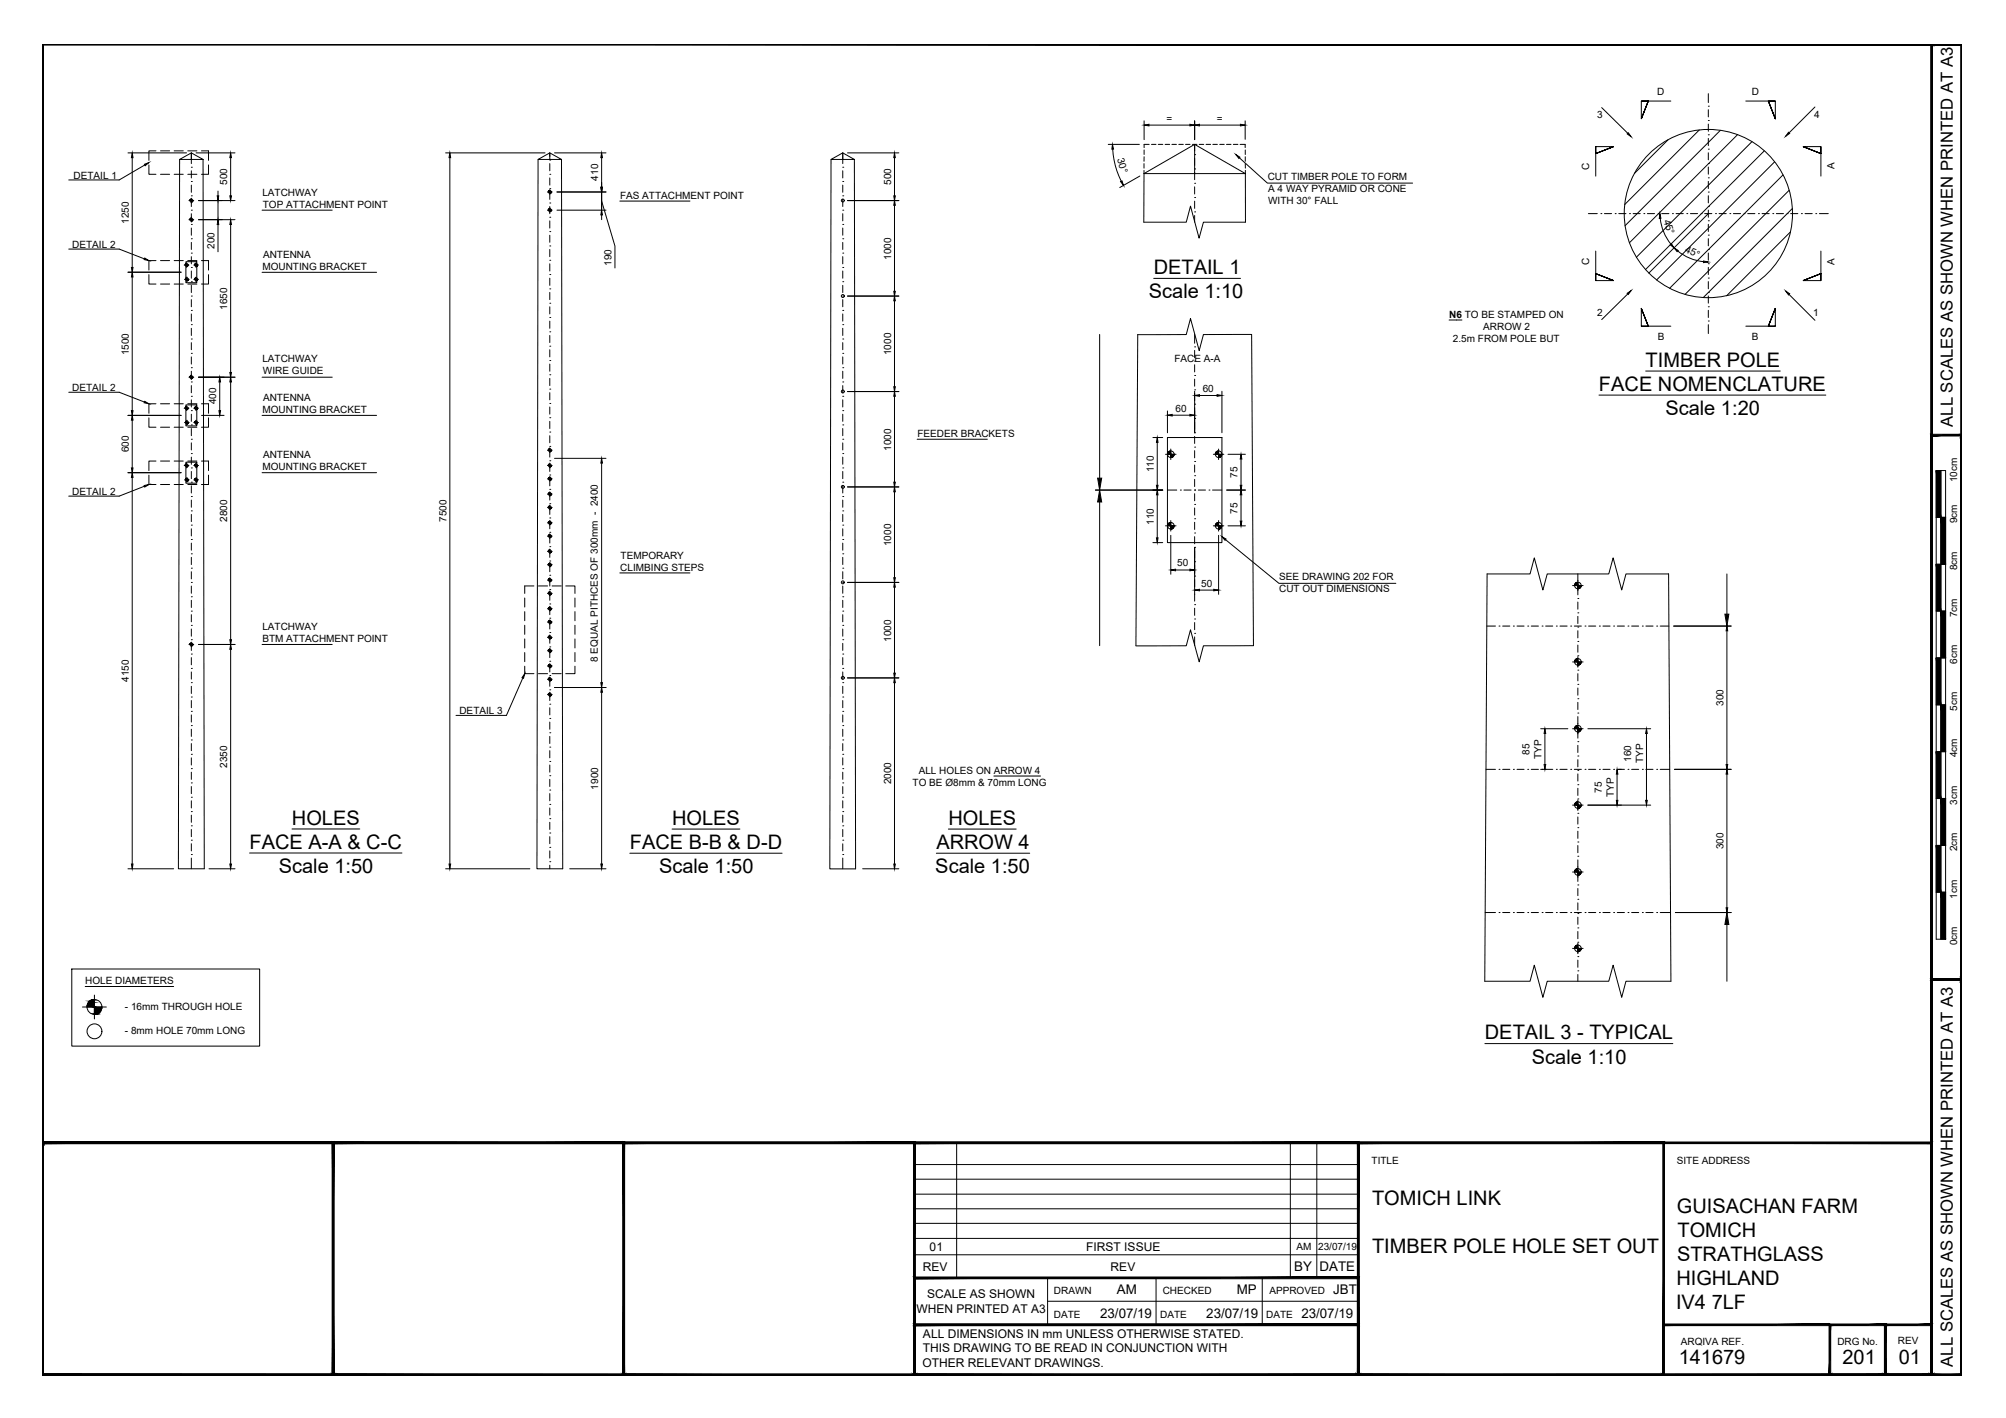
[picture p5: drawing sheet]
<svg xmlns="http://www.w3.org/2000/svg" width="420mm" height="297mm" viewBox="0 0 420 297" stroke-linecap="round" stroke-linejoin="round" font-family="sans-serif">
<defs><g id="words">
<g font-size="4.2">
<text x="241.6" y="57.4">DETAIL 1</text>
<text x="240.6" y="62.5">Scale 1:10</text>
<text x="344.7" y="76.8">TIMBER POLE</text>
<text x="334.9" y="81.9">FACE NOMENCLATURE</text>
<text x="348.8" y="86.9">Scale 1:20</text>
<text x="61.2" y="172.8">HOLES</text>
<text x="140.8" y="172.8">HOLES</text>
<text x="198.6" y="172.8">HOLES</text>
<text x="52.3" y="177.8">FACE A-A &amp; C-C</text>
<text x="131.9" y="177.8">FACE B-B &amp; D-D</text>
<text x="196.1" y="177.8">ARROW 4</text>
<text x="58.4" y="182.9">Scale 1:50</text>
<text x="138" y="182.9">Scale 1:50</text>
<text x="195.9" y="182.9">Scale 1:50</text>
<text x="311" y="217.7">DETAIL 3 - TYPICAL</text>
<text x="320.9" y="222.8">Scale 1:10</text>
<text x="287.4" y="252.5">TOMICH LINK</text>
<text x="351.2" y="254">GUISACHAN FARM</text>
<text x="287.4" y="262.5">TIMBER POLE HOLE SET OUT</text>
<text x="351.4" y="259.1">TOMICH</text>
<text x="351.1" y="269.2">HIGHLAND</text>
<text x="351.3" y="264.1">STRATHGLASS</text>
<text x="351.1" y="274.2">IV4 7LF</text>
<text x="351.6" y="285.7">141679</text>
<text x="385.9" y="285.7">201</text>
<text x="397.7" y="285.7">01</text>
</g>
<g font-size="3.5">
<text x="409" y="89.4" transform="rotate(-90 409 89.4)">ALL SCALES AS SHOWN WHEN PRINTED AT A3</text>
<text x="409" y="286.3" transform="rotate(-90 409 286.3)">ALL SCALES AS SHOWN WHEN PRINTED AT A3</text>
</g>
<g font-size="2.8">
<text x="271.1" y="266.3">BY</text>
<text x="276.4" y="266.3">DATE</text>
<text x="233.9" y="271.1">AM</text>
<text x="259" y="271.1">MP</text>
<text x="279.3" y="271.1">JBT</text>
<text x="230.4" y="276">23/07/19</text>
<text x="252.7" y="276">23/07/19</text>
<text x="272.6" y="276">23/07/19</text>
</g>
<g font-size="2.5">
<text x="194.7" y="262">01</text>
<text x="227.5" y="262">FIRST ISSUE</text>
<text x="193.3" y="266.2">REV</text>
<text x="232.6" y="266.2">REV</text>
<text x="192" y="275">WHEN PRINTED AT A3</text>
<text x="194.2" y="272">SCALE AS SHOWN</text>
<text x="193.3" y="280.3">ALL DIMENSIONS IN mm UNLESS OTHERWISE STATED.</text>
<text x="193.2" y="286.3">OTHER RELEVANT DRAWINGS.</text>
<text x="193.3" y="283.3">THIS DRAWING TO BE READ IN CONJUNCTION WITH</text>
</g>
<g font-size="2.1">
<text x="347.1" y="19.8">D</text>
<text x="366.9" y="19.8">D</text>
<text x="244.3" y="25.5">=</text>
<text x="254.9" y="25.5">=</text>
<text x="334.5" y="24.8">3</text>
<text x="380" y="24.7">4</text>
<text x="234" y="33.3" transform="rotate(74 234 33.3)">30°</text>
<text x="332.9" y="35.6" transform="rotate(-90 332.9 35.6)">C</text>
<text x="384.2" y="35.5" transform="rotate(-90 384.2 35.5)">A</text>
<text x="15.4" y="37.4">DETAIL 1</text>
<text x="47.6" y="38.8" transform="rotate(-90 47.6 38.8)">500</text>
<text x="55" y="41">LATCHWAY</text>
<text x="125.3" y="37.8" transform="rotate(-90 125.3 37.8)">410</text>
<text x="129.9" y="41.6">FAS ATTACHMENT POINT</text>
<text x="186.6" y="38.8" transform="rotate(-90 186.6 38.8)">500</text>
<text x="265.5" y="37.7">CUT TIMBER POLE TO FORM</text>
<text x="265.6" y="40.3">A 4 WAY PYRAMID OR CONE</text>
<text x="27" y="46.9" transform="rotate(-90 27 46.9)">1250</text>
<text x="55.1" y="43.6">TOP ATTACHMENT POINT</text>
<text x="265.6" y="42.8">WITH 30° FALL</text>
<text x="348.4" y="46.3" transform="rotate(71 348.4 46.3)">45°</text>
<text x="15.1" y="51.9">DETAIL 2</text>
<text x="44.9" y="52.1" transform="rotate(-90 44.9 52.1)">200</text>
<text x="352.8" y="52.9" transform="rotate(22 352.8 52.9)">45°</text>
<text x="55" y="56.6">MOUNTING BRACKET</text>
<text x="55.1" y="54">ANTENNA</text>
<text x="128.1" y="55.7" transform="rotate(-90 128.1 55.7)">190</text>
<text x="186.6" y="54.4" transform="rotate(-90 186.6 54.4)">1000</text>
<text x="332.9" y="55.5" transform="rotate(-90 332.9 55.5)">C</text>
<text x="384.2" y="55.4" transform="rotate(-90 384.2 55.4)">A</text>
<text x="47.6" y="64.9" transform="rotate(-90 47.6 64.9)">1650</text>
<text x="303.5" y="66.6">N6 TO BE STAMPED ON</text>
<text x="304.3" y="71.6">2.5m FROM POLE BUT</text>
<text x="310.7" y="69.1">ARROW 2</text>
<text x="334.5" y="66.2">2</text>
<text x="347.2" y="71.2">B</text>
<text x="366.9" y="71.2">B</text>
<text x="379.8" y="66.3">1</text>
<text x="27" y="74.4" transform="rotate(-90 27 74.4)">1500</text>
<text x="55" y="75.9">LATCHWAY</text>
<text x="186.6" y="74.4" transform="rotate(-90 186.6 74.4)">1000</text>
<text x="246" y="75.8">FACE A-A</text>
<text x="15.1" y="81.9">DETAIL 2</text>
<text x="55.1" y="78.4">WIRE GUIDE</text>
<text x="251.9" y="82.1">60</text>
<text x="45.3" y="84.7" transform="rotate(-90 45.3 84.7)">400</text>
<text x="55" y="86.5">MOUNTING BRACKET</text>
<text x="55.1" y="84">ANTENNA</text>
<text x="246.2" y="86.3">60</text>
<text x="27" y="94.7" transform="rotate(-90 27 94.7)">600</text>
<text x="186.6" y="94.4" transform="rotate(-90 186.6 94.4)">1000</text>
<text x="192.2" y="91.5">FEEDER BRACKETS</text>
<text x="55" y="98.5">MOUNTING BRACKET</text>
<text x="55.1" y="96">ANTENNA</text>
<text x="241.7" y="99" transform="rotate(-90 241.7 99)">110</text>
<text x="259.2" y="100.1" transform="rotate(-90 259.2 100.1)">75</text>
<text x="409.9" y="101" transform="rotate(-90 409.9 101)">10cm</text>
<text x="15.1" y="103.6">DETAIL 2</text>
<text x="259.2" y="107.6" transform="rotate(-90 259.2 107.6)">75</text>
<text x="47.6" y="109.3" transform="rotate(-90 47.6 109.3)">2800</text>
<text x="93.5" y="109.3" transform="rotate(-90 93.5 109.3)">7500</text>
<text x="241.7" y="110" transform="rotate(-90 241.7 110)">110</text>
<text x="409.9" y="109.6" transform="rotate(-90 409.9 109.6)">9cm</text>
<text x="129.9" y="119.5">CLIMBING STEPS</text>
<text x="130" y="117">TEMPORARY</text>
<text x="186.6" y="114.4" transform="rotate(-90 186.6 114.4)">1000</text>
<text x="246.6" y="118.7">50</text>
<text x="409.9" y="119.5" transform="rotate(-90 409.9 119.5)">8cm</text>
<text x="251.6" y="122.9">50</text>
<text x="267.9" y="124.1">CUT OUT DIMENSIONS</text>
<text x="267.9" y="121.6">SEE DRAWING 202 FOR</text>
<text x="409.9" y="129.3" transform="rotate(-90 409.9 129.3)">7cm</text>
<text x="55" y="132">LATCHWAY</text>
<text x="55" y="134.6">BTM ATTACHMENT POINT</text>
<text x="186.6" y="134.4" transform="rotate(-90 186.6 134.4)">1000</text>
<text x="27" y="142.8" transform="rotate(-90 27 142.8)">4150</text>
<text x="125.2" y="138.6" transform="rotate(-90 125.2 138.6)">8 EQUAL PITHCES OF 300mm - 2400</text>
<text x="409.9" y="139.1" transform="rotate(-90 409.9 139.1)">6cm</text>
<text x="96.2" y="149.5">DETAIL 3</text>
<text x="361" y="147.9" transform="rotate(-90 361 147.9)">300</text>
<text x="409.9" y="148.9" transform="rotate(-90 409.9 148.9)">5cm</text>
<text x="47.6" y="160.8" transform="rotate(-90 47.6 160.8)">2350</text>
<text x="320.4" y="158.1" transform="rotate(-90 320.4 158.1)">85</text>
<text x="322.9" y="158.9" transform="rotate(-90 322.9 158.9)">TYP</text>
<text x="341.6" y="159.6" transform="rotate(-90 341.6 159.6)">160</text>
<text x="344.2" y="159.8" transform="rotate(-90 344.2 159.8)">TYP</text>
<text x="409.9" y="158.6" transform="rotate(-90 409.9 158.6)">4cm</text>
<text x="125.3" y="165.4" transform="rotate(-90 125.3 165.4)">1900</text>
<text x="186.6" y="164.3" transform="rotate(-90 186.6 164.3)">2000</text>
<text x="191.1" y="164.7">TO BE Ø8mm &amp; 70mm LONG</text>
<text x="192.4" y="162.1">ALL HOLES ON ARROW 4</text>
<text x="335.5" y="166.1" transform="rotate(-90 335.5 166.1)">75</text>
<text x="338" y="166.9" transform="rotate(-90 338 166.9)">TYP</text>
<text x="409.9" y="168.6" transform="rotate(-90 409.9 168.6)">3cm</text>
<text x="361" y="177.9" transform="rotate(-90 361 177.9)">300</text>
<text x="409.9" y="178.3" transform="rotate(-90 409.9 178.3)">2cm</text>
<text x="409.9" y="188.3" transform="rotate(-90 409.9 188.3)">1cm</text>
<text x="409.9" y="198" transform="rotate(-90 409.9 198)">0cm</text>
<text x="17.9" y="206.2">HOLE DIAMETERS</text>
<text x="26.2" y="211.5">- 16mm THROUGH HOLE</text>
<text x="26.2" y="216.6">- 8mm HOLE 70mm LONG</text>
<text x="287.3" y="243.9">TITLE</text>
<text x="351.2" y="243.9">SITE ADDRESS</text>
<text x="271.5" y="261.9">AM</text>
<text x="276.1" y="261.9">23/07/19</text>
<text x="220.8" y="271.1">DRAWN</text>
<text x="243.5" y="271.1">CHECKED</text>
<text x="265.9" y="271.1">APPROVED</text>
<text x="220.8" y="276">DATE</text>
<text x="243" y="276">DATE</text>
<text x="265.2" y="276">DATE</text>
<text x="352.1" y="281.6">ARQIVA REF.</text>
<text x="384.8" y="281.6">DRG No.</text>
<text x="397.5" y="281.6">REV</text>
</g>
</g></defs>
<!-- layer: 03 - TEXT AND DIMENSIONS -->
<g fill="none" stroke="#000" stroke-width=".21">
<path d="M26.8 32h12.3M27.7 33v23M40.1 38h.1M40.1 35h.1M40.1 32v2.3M40.1 35.8v1.5M40.1 38.8v1.5M41.1 32h8.1M48.3 33v8M93.3 32h20.9M94.2 33v148M115.2 39.5h.1"/>
<path d="M115.2 36.5h.1M115.2 33.5h.1M115.2 32v.8M115.2 34.3v1.5M115.2 37.3v1.5M176.5 38h.1M176.5 35h.1M176.5 32v2.3M176.5 35.8v1.5M176.5 38.8v1.5M26.8 57h11.1M27.7 58v28"/>
<path d="M40.1 59h.1M40.1 56h.1M40.1 53h.1M40.1 50h.1M40.1 47h.1M40.1 44h.1M40.1 41h.1M40.1 41.8v1.5M40.1 44.8v1.5M40.1 47.8v1.5M40.1 50.8v1.5M40.1 53.8v1.5"/>
<path d="M40.1 56.8v1.5M40.1 59.8v1.5M41.6 46h7.6M41.6 42h7.6M45.7 40v1M45.7 42v4M45.7 47v5.7M48.3 47v31M115.2 57.5h.1M115.2 54.5h.1M115.2 51.5h.1M115.2 48.5h.1"/>
<path d="M115.2 45.5h.1M115.2 42.5h.1M115.2 40.3v1.5M115.2 43.3v1.5M115.2 46.3v1.5M115.2 49.3v1.5M115.2 52.3v1.5M115.2 55.3v1.5M115.2 58.3v1.5M176.5 59h.1M176.5 56h.1M176.5 53h.1"/>
<path d="M176.5 50h.1M176.5 47h.1M176.5 44h.1M176.5 41h.1M176.5 41.8v1.5M176.5 44.8v1.5M176.5 47.8v1.5M176.5 50.8v1.5M176.5 53.8v1.5M176.5 56.8v1.5M176.5 59.8v1.5M40.1 77h.1"/>
<path d="M40.1 74h.1M40.1 71h.1M40.1 68h.1M40.1 65h.1M40.1 62h.1M40.1 62.8v1.5M40.1 65.8v1.5M40.1 68.8v1.5M40.1 71.8v1.5M40.1 74.8v1.5M40.1 77.8v1.5M41.6 79h7.6"/>
<path d="M115.2 78.5h.1M115.2 75.5h.1M115.2 72.5h.1M115.2 69.5h.1M115.2 66.5h.1M115.2 63.5h.1M115.2 60.5h.1M115.2 61.3v1.5M115.2 64.3v1.5M115.2 67.3v1.5M115.2 70.3v1.5M115.2 73.3v1.5"/>
<path d="M115.2 76.3v1.5M115.2 79.3v1.5M176.5 77h.1M176.5 74h.1M176.5 71h.1M176.5 68h.1M176.5 65h.1M176.5 62h.1M176.5 62.8v1.5M176.5 65.8v1.5M176.5 68.8v1.5M176.5 71.8v1.5"/>
<path d="M176.5 74.8v1.5M176.5 77.8v1.5M26.8 87h11.1M26.8 99h11.1M27.7 88v10M40.1 98h.1M40.1 95h.1M40.1 92h.1M40.1 89h.1M40.1 86h.1M40.1 83h.1M40.1 80h.1"/>
<path d="M40.1 80.8v1.5M40.1 83.8v1.5M40.1 86.8v1.5M40.1 89.8v1.5M40.1 92.8v1.5M40.1 95.8v1.5M40.1 98.8v1.5M42.2 87h4.7M46 80v6M48.3 80v54M115.2 99.5h.1M115.2 96.5h.1"/>
<path d="M115.2 93.5h.1M115.2 90.5h.1M115.2 87.5h.1M115.2 84.5h.1M115.2 81.5h.1M115.2 82.3v1.5M115.2 85.3v1.5M115.2 88.3v1.5M115.2 91.3v1.5M115.2 94.3v1.5M115.2 97.3v1.5M176.5 98h.1"/>
<path d="M176.5 95h.1M176.5 92h.1M176.5 89h.1M176.5 86h.1M176.5 83h.1M176.5 80h.1M176.5 80.8v1.5M176.5 83.8v1.5M176.5 86.8v1.5M176.5 89.8v1.5M176.5 92.8v1.5M176.5 95.8v1.5"/>
<path d="M176.5 98.8v1.5M27.7 100v81M40.1 119h.1M40.1 116h.1M40.1 113h.1M40.1 110h.1M40.1 107h.1M40.1 104h.1M40.1 101h.1M40.1 101.8v1.5M40.1 104.8v1.5M40.1 107.8v1.5"/>
<path d="M40.1 110.8v1.5M40.1 113.8v1.5M40.1 116.8v1.5M40.1 119.8v1.5M115.2 117.5h.1M115.2 114.5h.1M115.2 111.5h.1M115.2 108.5h.1M115.2 105.5h.1M115.2 102.5h.1M115.2 100.3v1.5M115.2 103.3v1.5"/>
<path d="M115.2 106.3v1.5M115.2 109.3v1.5M115.2 112.3v1.4M115.2 115.3v1.5M115.2 118.3v1.5M176.5 119h.1M176.5 116h.1M176.5 113h.1M176.5 110h.1M176.5 107h.1M176.5 104h.1M176.5 101h.1"/>
<path d="M176.5 101.8v1.5M176.5 104.8v1.5M176.5 107.8v1.5M176.5 110.8v1.5M176.5 113.8v1.5M176.5 116.8v1.5M176.5 119.8v1.5M40.1 137h.1M40.1 134h.1M40.1 131h.1M40.1 128h.1M40.1 125h.1"/>
<path d="M40.1 122h.1M40.1 122.8v1.5M40.1 125.8v1.5M40.1 128.8v1.5M40.1 131.8v1.5M40.1 134.8v1.4M40.1 137.8v1.5M41.6 135h7.6M48.3 136v45M115.2 138.5h.1M115.2 135.5h.1M115.2 132.5h.1"/>
<path d="M115.2 129.5h.1M115.2 126.5h.1M115.2 123.5h.1M115.2 120.5h.1M115.2 121.3v1.5M115.2 124.2v1.6M115.2 127.3v1.5M115.2 130.3v1.5M115.2 133.3v1.4M115.2 136.2v1.6M115.2 139.3v1.5M176.5 137h.1"/>
<path d="M176.5 134h.1M176.5 131h.1M176.5 128h.1M176.5 125h.1M176.5 122h.1M176.5 122.8v1.5M176.5 125.8v1.5M176.5 128.8v1.5M176.5 131.8v1.5M176.5 134.8v1.4M176.5 137.8v1.5M40.1 158h.1"/>
<path d="M40.1 155h.1M40.1 152h.1M40.1 149h.1M40.1 146h.1M40.1 143h.1M40.1 140h.1M40.1 140.8v1.5M40.1 143.8v1.5M40.1 146.7v1.6M40.1 149.8v1.5M40.1 152.8v1.5M40.1 155.8v1.4"/>
<path d="M40.1 158.8v1.5M115.2 159.5h.1M115.2 156.5h.1M115.2 153.5h.1M115.2 150.5h.1M115.2 147.5h.1M115.2 144.5h.1M115.2 141.5h.1M115.2 142.3v1.5M115.2 145.2v1.5M115.2 148.3v1.5M115.2 151.3v1.5"/>
<path d="M115.2 154.3v1.4M115.2 157.2v1.6M176.5 158h.1M176.5 155h.1M176.5 152h.1M176.5 149h.1M176.5 146h.1M176.5 143h.1M176.5 140h.1M176.5 140.8v1.5M176.5 143.8v1.5M176.5 146.7v1.6"/>
<path d="M176.5 149.8v1.5M176.5 152.8v1.5M176.5 155.8v1.4M176.5 158.8v1.5M40.1 179h.1M40.1 176h.1M40.1 173h.1M40.1 170h.1M40.1 167h.1M40.1 164h.1M40.1 161h.1M40.1 161.8v1.5"/>
<path d="M40.1 164.8v1.4M40.1 167.7v1.5M40.1 170.8v1.5M40.1 173.8v1.5M40.1 176.7v1.5M40.1 179.7v2.3M115.2 177.5h.1M115.2 174.5h.1M115.2 171.5h.1M115.2 168.5h.1M115.2 165.5h.1M115.2 162.5h.1"/>
<path d="M115.2 160.3v1.5M115.2 163.3v1.5M115.2 166.2v1.5M115.2 169.2v1.6M115.2 172.3v1.5M115.2 175.3v1.4M115.2 178.2v1.5M176.5 179h.1M176.5 176h.1M176.5 173h.1M176.5 170h.1M176.5 167h.1"/>
<path d="M176.5 164h.1M176.5 161h.1M176.5 161.8v1.5M176.5 164.8v1.5M176.5 167.7v1.5M176.5 170.8v1.5M176.5 173.8v1.5M176.5 176.8v1.4M176.5 179.7v2.3M26.8 182h9.6M43.8 182h5.4M93.3 182h17.7"/>
<path d="M115.2 180.5h.1M115.2 181.3v.7"/>
</g>
<!-- layer: TEXT AND DIMENSIONS -->
<g fill="none" stroke="#000" stroke-width=".21">
<path d="M357.8 19.6v1.9M30.3 34.6l-5.3 3.1h-10.6M31.2 34.5v2h1.5M32.7 31.6h-1.5v2M33.6 36.5h1.9M33.6 31.6h1.9M36.5 36.5h1.9M36.5 31.6h1.9M39.3 36.5h1.9M39.3 31.6h1.9M42.2 31.6h1.5v2M43.7 34.5v2h-1.5"/>
<path d="M115.2 39.7v1M116.1 32h10.8M126 33v6.2M177.5 32h10.8M187.4 33v8M232.1 30.2h6.5M233.1 31.2l.1 1.2a17 17 0 0 0 1.7 5.6M238.7 36.9l-4.2 2.4M239.6 25.3v4M240.7 26.2h8.5M250.2 38.4h.1M250.2 35.4h.1"/>
<path d="M250.2 32.4h.1M250.2 25.3v4M250.2 30.2v1.4M250.2 33.1v1.5M250.2 36.1v1.5M250.2 39.1v1.5M251.2 26.2h8.6M259.6 33.1l5.9 5.3h30.4M260.8 25.3v3.9M334.2 30.7v1.5l3.8-1.5-3.8 1.5 3.8-1.5h-3.8v6.2M335.5 22.5l5.4 5.4M343.8 21.2h1.4l-1.4 3.7 1.4-3.7-1.4 3.7v-3.7h6.2"/>
<path d="M349.4 29.3l-7.1 7M355.9 27.2l-15.6 15.7M357.8 37.3h.1M357.8 34.2h.1M357.8 31.2h.1M357.8 28.2h.1M357.8 25.3h.1M357.8 22.2h.1M357.8 23v1.5M357.8 26v1.5M357.8 29v1.5M357.8 32v1.5"/>
<path d="M357.8 35v1.5M357.8 38v1.5M360.3 27.3l-19.9 20M363.9 28.2l-22.6 22.7M365.7 21.2h6.1v3.7l-1.4-3.7 1.4 3.7-1.4-3.7h1.4M367 29.7l-24.3 24.2M369.5 31.6l-24.9 24.9M371.7 33.9l-24.7 24.8M373.5 36.6l-23.8 23.8M374.7 39.9l-21.8 21.8M380.1 22.4l-5.4 5.4M381.4 30.7v1.5l-3.7-1.5 3.7 1.5-3.7-1.5h3.7v6.2"/>
<path d="M14.4 52.2h10.6l5.3 2M31.2 57.5v2h1.5M32.7 54.6h-1.5v2M33.6 59.5h1.9M33.6 54.6h1.9M36.5 59.5h1.9M36.5 54.6h1.9M38.6 55.5h1M38.6 58.5h1M38.9 54.8h2.3v4.4h-2.3zM39.1 55v1M39.1 58v1"/>
<path d="M39.3 59.5h1.9M39.3 54.6h1.9M39.6 42h1M39.6 46h1M40.1 41.5v1M40.1 45.5v1M40.6 58.5h1M40.6 55.5h1M41.1 55v1M41.1 58v1M42.2 54.6h1.5v2M43.7 57.5v2h-1.5"/>
<path d="M54.9 44h14.7M54.9 57h24M114.7 44h1M114.7 40.2h1M115.2 43.5v1M116.7 44h10.2M116.7 40.2h10.2M126 42.1l2.8 9.5v4.5M126 40.2v3.8v-3.8M126 45v1M129.8 42.1h14.7M177.5 42h10.8"/>
<path d="M187.4 43v18M239.6 46.5h8.9l.9-3.3 1.7 6.7 1-3.4h8.8M241.6 58.3h18.2M250.2 44.4h.1M250.2 41.4h.1M250.2 42.1v1.5M250.2 45.1v1.4M332.7 44.7h1.8M334.2 52.6v6.2h3.8l-3.8-1.5 3.8 1.5-3.8-1.5v1.5M335.3 44.7h.1M336 44.7h1.6M338.3 44.7h.1"/>
<path d="M339.1 44.7h1.5M341.3 44.7h.1M342.1 44.7h1.4M344.3 44.7h.1M345 44.7h1.5M347.3 44.7h.1M347.7 45.7a10.1 10.1 0 0 0 2.3 5.5M348.1 44.7h1.5M350.3 44.7h.1M351.1 44.7h1.5M351.4 52.6a10.1 10.1 0 0 0 5.4 2.2M353.3 44.7h.1"/>
<path d="M354.1 44.7h1.5M356.3 44.7h.1M357 44.7h1.5M357.8 58.3h.1M357.8 55.2h.1M357.8 52.3h.1M357.8 49.3h.1M357.8 46.2h.1M357.8 43.2h.1M357.8 40.2h.1M357.8 41v1.5M357.8 44v1.5"/>
<path d="M357.8 47v1.5M357.8 50v1.5M357.8 53v1.5M357.8 56v1.5M357.8 59v1.5M357.8 44.7l-12.5 12.5M359.3 44.7h.1M360.1 44.7h1.5M362.3 44.7h.1M363.1 44.7h1.5M365.3 44.7h.1M366.1 44.7h1.5"/>
<path d="M368.3 44.7h.1M369.1 44.7h1.5M371.3 44.7h.1M372.1 44.7h1.5M374.3 44.7h.1M375 48.6l-13.4 13.4M375.1 44.7h1.5M375.4 43.7l-18.6 18.6M377.3 44.7h.1M378.1 44.7h1.5M380.3 44.7h.1M381.1 44.7h1.8"/>
<path d="M381.4 52.6v6.2h-3.7l3.7-1.5-3.7 1.5 3.7-1.5v1.5M39.6 79h1M40.1 78.5v1M54.9 79h14.7M177.5 62h10.8M187.4 63v18M230.3 70.1v30.1M250.2 78.7h.1M250.2 75.6h.1M250.2 72.7h.1M250.2 70.1v1.8M250.2 73.4v1.5"/>
<path d="M250.2 76.4v1.5M250.2 79.4v1.5M262.2 70.1h-10.1l-.9 3.3-1.8-6.7-.9 3.4h-10.2M303.5 67h2.7M340.9 61.6l-5.4 5.4M343.8 68.3h1.4l-1.4-3.7 1.4 3.7-1.4-3.7v3.7h6.2M344.7 77.7h28.2M357.8 67.2h.1M357.8 64.3h.1M357.8 61.3h.1M357.8 62v1.5M357.8 65v1.5"/>
<path d="M357.8 68v1.9M365.7 68.3h6.1v-3.7l-1.4 3.7 1.4-3.7-1.4 3.7h1.4M374.7 61.7l5.4 5.4M14.4 82.2h10.6l5.3 2M31.2 87.5v2h1.5M31.2 99.5v2h1.5M32.7 84.6h-1.5v2M32.7 96.6h-1.5v2M33.6 89.5h1.9M33.6 84.6h1.9M33.6 96.6h1.9M36.5 89.5h1.9"/>
<path d="M36.5 84.6h1.9M36.5 96.6h1.9M38.6 85.5h1M38.6 97.5h1M38.6 88.5h1M38.9 84.8h2.3v4.4h-2.3zM38.9 96.8h2.3v4.4h-2.3zM39.1 85v1M39.1 97v1M39.1 88v1M39.3 89.5h1.9M39.3 84.6h1.9"/>
<path d="M39.3 96.6h1.9M40.6 88.5h1M40.6 85.5h1M40.6 97.5h1M41.1 85v1M41.1 88v1M41.1 97v1M42.2 84.6h1.5v2M42.2 96.6h1.5v2M43.7 87.5v2h-1.5M43.7 99.5v2h-1.5M54.9 87h24"/>
<path d="M54.9 99h24M114.7 97.5h1M114.7 94.3h1M115.2 93.8v1M115.2 97v1M115.2 99.8v1M116.1 96h10.8M126 97v46M177.5 82h10.8M187.4 83v18M192.1 92h14.7M241.5 91.7h2"/>
<path d="M242.4 92.7v9M244.5 86.1v4.6M245.5 87h3.7M250.2 99.7h.1M250.2 96.7h.1M250.2 93.7h.1M250.2 90.7h.1M250.2 87.7h.1M250.2 84.7h.1M250.2 81.7h.1M250.2 82v8.7M250.2 91.4v1.5"/>
<path d="M250.2 94.4v1.5M250.2 97.4v1.5M251.2 82.8h3.7M255.9 82v8.7M257.2 95.2h3.6M259.9 96.2v5.5M334.9 82.8h47.5M30.3 101.9l-5.3 2h-10.6M33.6 101.5h1.9M36.5 101.5h1.9M38.6 100.5h1M39.1 100v1"/>
<path d="M39.3 101.5h1.9M40.6 100.5h1M41.1 100v1M114.7 118.3h1M114.7 112.3h1M114.7 115.5h1M114.7 106.3h1M114.7 109.5h1M114.7 100.3h1M114.7 103.5h1M115.2 103v1M115.2 105.8v1"/>
<path d="M115.2 109v1M115.2 111.8v1M115.2 115v1M115.2 117.8v1M177.5 102h10.8M187.4 103v18M229.4 102.7h14.1M230.3 105.2v30.1M241.5 113.7h2M242.4 103.7v9M245.2 112.1v8.2M246.2 119.4h3"/>
<path d="M250.2 117.7h.1M250.2 114.7h.1M250.2 111.7h.1M250.2 108.7h.1M250.2 105.7h.1M250.2 102.7h.1M250.2 100.4v1.5M250.2 103.4v1.5M250.2 106.4v1.5M250.2 109.4v1.5M250.2 112.4v1.5M250.2 114.7v11.2"/>
<path d="M255.2 112.1v12.4M256.7 113.1l11.2 9.1h24.5M256.9 102.7h3.9M257.2 110.2h3.6M259.9 103.7v5.5M39.6 135h1M40.1 134.5v1M54.9 135h14.7M109.9 139.6v1.5h1.9M109.9 125.3v1.9M109.9 128.1v1.9M109.9 131v1.9"/>
<path d="M109.9 133.8v1.9M109.9 136.7v1.9M111.8 122.7h-1.9v1.6M112.8 122.7h1.9M114.7 136.3h1M114.7 139.5h1M114.7 130.3h1M114.7 133.5h1M114.7 124.3h1M114.7 127.5h1M114.7 121.5h1M115.2 121v1"/>
<path d="M115.2 123.8v1M115.2 127v1M115.2 129.8v1M115.2 133v1M115.2 135.8v1M115.2 139v1M115.6 122.7h1.9M118.5 122.7h1.9v1.6M120.4 139.6v1.5h-1.9M120.4 125.3v1.9M120.4 128.1v1.9M120.4 131v1.9"/>
<path d="M120.4 133.8v1.9M120.4 136.7v1.9M129.8 120h14.7M177.5 122h10.8M187.4 123v18M250.2 132.7h.1M250.2 129.7h.1M250.2 126.7h.1M250.2 123.7h.1M250.2 120.7h.1M250.2 127.4v1.5M250.2 130.4v1.5"/>
<path d="M250.2 133.4v1.9M251.2 123.6h3M262.5 135.3h-10.4l-.9 3.3-1.8-6.7-.9 3.4h-10.6M311.5 120.2h9l.9-3.3 1.8 6.7 .9-3.4h12.9l.9-3.3 1.8 6.7 .9-3.4h8.9M330.5 137.4h.1M330.5 134.4h.1M330.5 131.4h.1M330.5 128.4h.1M330.5 125.4h.1M330.5 122.4h.1M330.5 120.2v1.4M330.5 123.1v1.5"/>
<path d="M330.5 126.1v1.5M330.5 129.1v1.5M330.5 132.1v1.5M330.5 135.1v1.5M330.5 138.1v1.5M350.5 131.1h12.1M361.7 120.2v8.5M361.7 132.1v28M109.5 142l-3.4 7.9h-10.6M112.8 141.1h1.9M114.7 142.3h1M114.7 145.5h1"/>
<path d="M115.2 141.8v1M115.2 145v1M115.6 141.1h1.9M116.1 144h10.8M126 145v36M177.5 142h10.8M187.4 143v38M322.7 152.7h5.7M323.6 153.6v6.5M330.5 158.4h.1M330.5 155.4h.1M330.5 152.4h.1"/>
<path d="M330.5 149.4h.1M330.5 146.4h.1M330.5 143.4h.1M330.5 140.4h.1M330.5 141.1v1.5M330.5 144.1v1.5M330.5 147.1v1.5M330.5 150.1v1.5M330.5 153.1v1.5M330.5 156.1v1.5M330.5 159.1v1.5M332.6 152.7h13.1"/>
<path d="M344.9 153.6v14.1M52.3 178.7h31.9M61.2 173.7h14.2M131.9 178.7h31.9M140.8 173.7h14.2M196.1 178.7h19.6M198.6 173.7h14.2M208.2 162.6h9.7M322.7 161.2h1.1M330.5 179.4h.1M330.5 176.4h.1M330.5 173.4h.1"/>
<path d="M330.5 170.4h.1M330.5 167.4h.1M330.5 164.4h.1M330.5 161.4h.1M330.5 162.1v1.5M330.5 165.1v1.5M330.5 168.1v1.5M330.5 171.1v1.5M330.5 174.1v1.5M330.5 177.1v1.5M332.6 168.7h13.1M338.7 162.2v5.5"/>
<path d="M339 161.2h.6M350.7 161.2h11.9M361.7 162.2v28M119.3 182h7.6M180.7 182h7.6M330.5 197.4h.1M330.5 194.4h.1M330.5 191.4h.1M330.5 188.4h.1M330.5 185.4h.1M330.5 182.4h.1M330.5 180.1v1.5"/>
<path d="M330.5 183.1v1.5M330.5 186.1v1.5M330.5 189.1v1.5M330.5 192.1v1.5M330.5 195.1v1.5M330.5 198.1v1.5M350.9 191.2h11.7M361.7 193.7v11.8M15 203h39.4v16.1h-39.4zM17.9 206.7h18.5M311 205.5h9.5l.9-3.3 1.8 6.7 .9-3.4h12.9l.9-3.3 1.8 6.7 .9-3.4h9.4M311 218.6h39.4"/>
<path d="M330.5 203.4h.1M330.5 200.4h.1M330.5 201.1v1.5M330.5 204.1v1.4"/>
<circle cx="39.1" cy="55.5" r=".31"/>
<circle cx="39.2" cy="58.5" r=".31"/>
<circle cx="40.1" cy="42" r=".31"/>
<circle cx="40.1" cy="46" r=".31"/>
<circle cx="41.1" cy="55.5" r=".31"/>
<circle cx="41.1" cy="58.5" r=".31"/>
<circle cx="115.2" cy="40.2" r=".31"/>
<circle cx="115.2" cy="44" r=".31"/>
<circle cx="40.1" cy="79" r=".31"/>
<circle cx="39.1" cy="97.5" r=".31"/>
<circle cx="39.1" cy="85.5" r=".31"/>
<circle cx="39.2" cy="88.5" r=".31"/>
<circle cx="41.1" cy="97.5" r=".31"/>
<circle cx="41.1" cy="85.5" r=".31"/>
<circle cx="41.1" cy="88.5" r=".31"/>
<circle cx="115.2" cy="94.3" r=".31"/>
<circle cx="115.2" cy="97.5" r=".31"/>
<circle cx="39.2" cy="100.5" r=".31"/>
<circle cx="41.1" cy="100.5" r=".31"/>
<circle cx="115.2" cy="115.5" r=".31"/>
<circle cx="115.2" cy="112.3" r=".31"/>
<circle cx="115.2" cy="118.3" r=".31"/>
<circle cx="115.2" cy="106.3" r=".31"/>
<circle cx="115.2" cy="109.5" r=".31"/>
<circle cx="115.2" cy="103.5" r=".31"/>
<circle cx="115.2" cy="100.3" r=".31"/>
<circle cx="40.1" cy="135" r=".31"/>
<circle cx="115.2" cy="136.3" r=".31"/>
<circle cx="115.2" cy="133.5" r=".31"/>
<circle cx="115.2" cy="124.3" r=".31"/>
<circle cx="115.2" cy="130.3" r=".31"/>
<circle cx="115.2" cy="139.5" r=".31"/>
<circle cx="115.2" cy="127.5" r=".31"/>
<circle cx="115.2" cy="121.5" r=".31"/>
<circle cx="115.2" cy="142.3" r=".31"/>
<circle cx="115.2" cy="145.5" r=".31"/>
</g>
<g fill="#000" stroke="#000" stroke-width=".21">
<path d="M30.3 34.4l.9-.3-.8 .6zM125.8 39.2h.4l-.2 1zM126 32l.2 1h-.4zM187.4 32l.1 1h-.3zM233 30.2l.2 1h-.3zM234.7 38l.3-.1 .3 .9zM239.6 26.2l1.1-.2v.4zM249.2 26l1 .2-1 .2zM250.2 26.2l1-.2v.4zM258.9 32.4l.8 .5-.2 .3zM259.8 26l1 .2-1 .2zM341 27.8l.6 .8-.8-.6z"/>
<path d="M374.6 27.7l.2 .2-.8 .6zM30.3 54.1l.9 .5-1-.2zM126 44l.2 1h-.4zM187.4 42l.1 1h-.3zM187.2 41h.3l-.1 1zM347.7 44.7l.2 1-.4 .1zM349.8 51.3l.3-.2 .5 .8zM350.6 51.9l.9 .6-.2 .2zM356.8 54.7l1 .2-1 .1zM187.4 62l.1 1h-.3zM187.2 61h.3l-.1 1zM340.8 61.4l.8-.5-.6 .8z"/>
<path d="M374 61l.8 .6-.2 .2zM30.3 84.1l.9 .5-1-.2zM126 96l.2 1h-.4zM187.4 82l.1 1h-.3zM187.2 81h.3l-.1 1zM242.4 91.7l.2 1h-.4zM244.5 87l1-.2v.3zM249.2 86.8l1 .2-1 .1zM250.2 82.8l1-.1v.3zM254.9 82.7l1 .1-1 .2zM259.9 95.2l.2 1h-.3zM30.2 101.7l1-.2-.9 .5z"/>
<path d="M187.4 102l.1 1h-.3zM187.2 101h.3l-.1 1zM230.3 102.7l.4 2.5h-.8zM229.9 100.2h.8l-.4 2.5zM242.4 102.7l.2 1h-.4zM242.2 112.7h.4l-.2 1zM242.2 101.7h.4l-.2 1zM245.2 119.4l1-.2v.4zM249.2 119.2l1 .2-1 .2zM255.9 112.4l.9 .5-.2 .3zM259.8 101.7h.3l-.2 1zM259.9 102.7l.2 1h-.3z"/>
<path d="M259.8 109.2h.3l-.2 1zM187.4 122l.1 1h-.3zM187.2 121h.3l-.1 1zM250.2 123.6l1-.2v.4zM254.2 123.4l1 .2-1 .2zM361.3 128.7h.8l-.4 2.4zM361.7 131.1l.2 1h-.4zM109.9 141.1l-.2 1-.4-.1zM125.8 143h.4l-.2 1zM126 144l.2 1h-.4zM187.4 142l.1 1h-.3zM187.2 141h.3l-.1 1z"/>
<path d="M323.6 152.7l.2 .9h-.4zM344.9 152.7l.1 .9h-.3zM323.4 160.1h.4l-.2 1.1zM338.7 161.2l.2 1h-.4zM338.5 167.7h.4l-.2 1zM344.7 167.7h.3l-.1 1zM361.5 160.1h.4l-.2 1.1zM361.7 161.2l.2 1h-.4zM125.8 181h.4l-.2 1zM187.2 181h.3l-.1 1zM361.7 191.2l.4 2.5h-.8zM361.5 190.2h.4l-.2 1z"/>
<path d="M115 39.9l.2 .3v-.3zM114.9 40.1l.1-.2 .2 .3zM114.9 40.1l-.1 .1h.4z"/>
<path d="M38.9 55.2l.2 .3v-.3zM38.9 55.2l.2 .3-.3-.1zM38.8 55.4v.1h.3z"/>
<path d="M39.1 55.5v.3h.1zM39.1 55.5l.2 .2-.1 .1zM39.1 55.5l.2 .2 .1-.2z"/>
<path d="M39 58.3l.1 .2v-.3zM38.9 58.4l.1-.1 .1 .2zM38.9 58.4l-.1 .1h.3z"/>
<path d="M39.1 58.5v.3h.2zM39.1 58.5l.3 .2-.1 .1zM39.1 58.5l.3 .2 .1-.2z"/>
<path d="M39.9 41.8l.2 .2v-.3zM39.8 41.9l.1-.1 .2 .2zM39.8 41.9v.1h.3z"/>
<path d="M40.1 42v.3h.1zM40.1 42l.3 .2-.2 .1zM40.1 42l.3 .2v-.2z"/>
<path d="M39.9 45.7l.2 .3v-.3zM39.9 45.7l.2 .3-.3-.1zM39.8 45.9v.1h.3z"/>
<path d="M40.1 46v.3h.1zM40.1 46l.3 .2-.2 .1zM40.1 46l.3 .2v-.2z"/>
<path d="M40.9 58.3l.2 .2v-.3zM40.8 58.4l.1-.1 .2 .2zM40.8 58.4v.1h.3z"/>
<path d="M41.1 58.5v.3h.1zM41.1 58.5l.2 .2-.1 .1zM41.1 58.5l.2 .2 .1-.2z"/>
<path d="M40.9 55.2l.2 .3v-.3zM40.9 55.2l.2 .3-.3-.1zM40.8 55.4v.1h.3z"/>
<path d="M41.1 55.5v.3h.1zM41.1 55.5l.2 .2-.1 .1zM41.1 55.5l.2 .2 .1-.2z"/>
<path d="M115 43.8l.2 .2v-.3zM114.9 43.9l.1-.1 .2 .2zM114.9 43.9l-.1 .1h.4z"/>
<path d="M115.2 44v.3h.1zM115.2 44l.2 .2-.1 .1zM115.2 44l.2 .2 .1-.2z"/>
<path d="M115.2 40.2v.3h.1zM115.2 40.2l.2 .2-.1 .1zM115.2 40.2l.2 .2 .1-.2z"/>
<path d="M39.9 78.7l.2 .3v-.3zM39.8 78.9l.1-.2 .2 .3zM39.8 78.9v.1h.3z"/>
<path d="M40.1 79v.3h.1zM40.1 79l.3 .2-.2 .1zM40.1 79l.3 .2v-.2z"/>
<path d="M38.9 85.2l.2 .3v-.3zM38.9 85.2l.2 .3-.3-.1zM38.8 85.4v.1h.3z"/>
<path d="M39.1 85.5v.3h.1zM39.1 85.5l.2 .2-.1 .1zM39.1 85.5l.2 .2 .1-.2z"/>
<path d="M38.9 97.2l.2 .3v-.3zM38.9 97.2l.2 .3-.3-.1zM38.8 97.4v.1h.3z"/>
<path d="M39.1 97.5v.3h.1zM39.1 97.5l.2 .2-.1 .1zM39.1 97.5l.2 .2 .1-.2z"/>
<path d="M39 88.2l.1 .3v-.3zM38.9 88.3l.1-.1 .1 .3zM38.9 88.3l-.1 .2h.3z"/>
<path d="M39.1 88.5v.3h.2zM39.1 88.5l.3 .2-.1 .1zM39.1 88.5l.3 .2 .1-.2z"/>
<path d="M40.9 88.2l.2 .3v-.3zM40.8 88.3l.1-.1 .2 .3zM40.8 88.3v.2h.3z"/>
<path d="M41.1 88.5v.3h.1zM41.1 88.5l.2 .2-.1 .1zM41.1 88.5l.2 .2 .1-.2z"/>
<path d="M40.9 85.2l.2 .3v-.3zM40.8 85.4l.1-.2 .2 .3zM40.8 85.4v.1h.3z"/>
<path d="M41.1 85.5v.3h.1zM41.1 85.5l.2 .2-.1 .1zM41.1 85.5l.2 .2 .1-.2z"/>
<path d="M40.9 97.2l.2 .3v-.3zM40.9 97.2l.2 .3-.3-.1zM40.8 97.4v.1h.3z"/>
<path d="M41.1 97.5v.3h.1zM41.1 97.5l.2 .2-.1 .1zM41.1 97.5l.2 .2 .1-.2z"/>
<path d="M115 100l.2 .3v-.3zM115 100l.2 .3-.3-.1zM114.9 100.2l-.1 .1h.4z"/>
<path d="M115 94l.2 .3v-.3zM114.9 94.1l.1-.1 .2 .3zM114.9 94.1l-.1 .2h.4z"/>
<path d="M115.2 94.3v.3h.1zM115.2 94.3l.2 .2-.1 .1zM115.2 94.3l.2 .2 .1-.2z"/>
<path d="M115 97.2l.2 .3v-.3zM115 97.2l.2 .3-.3-.1zM114.9 97.4l-.1 .1h.4z"/>
<path d="M115.2 97.5v.3h.1zM115.2 97.5l.2 .2-.1 .1zM115.2 97.5l.2 .2 .1-.2z"/>
<path d="M39 100.2l.1 .3v-.3zM39 100.2l.1 .3-.2-.1zM38.9 100.4l-.1 .1h.3z"/>
<path d="M39.1 100.5v.3h.2zM39.1 100.5l.3 .2-.1 .1zM39.1 100.5l.3 .2 .1-.2z"/>
<path d="M40.9 100.2l.2 .3v-.3zM40.8 100.4l.1-.2 .2 .3zM40.8 100.4v.1h.3z"/>
<path d="M41.1 100.5v.3h.1zM41.1 100.5l.2 .2-.1 .1zM41.1 100.5l.2 .2 .1-.2z"/>
<path d="M115 118l.2 .3v-.3zM114.9 118.2l.1-.2 .2 .3zM114.9 118.2l-.1 .1h.4z"/>
<path d="M115.2 118.3v.3h.1zM115.2 118.3l.2 .2-.1 .1zM115.2 118.3l.2 .2 .1-.2z"/>
<path d="M115 112l.2 .3v-.3zM115 112l.2 .3-.3-.1zM114.9 112.2l-.1 .1h.4z"/>
<path d="M115.2 112.3v.3h.1zM115.2 112.3l.2 .2-.1 .1zM115.2 112.3l.2 .2 .1-.2z"/>
<path d="M115 115.2l.2 .3v-.3zM115 115.2l.2 .3-.3-.1zM114.9 115.4l-.1 .1h.4z"/>
<path d="M115.2 115.5v.3h.1zM115.2 115.5l.2 .2-.1 .1zM115.2 115.5l.2 .2 .1-.2z"/>
<path d="M115 106l.2 .3v-.3zM114.9 106.2l.1-.2 .2 .3zM114.9 106.2l-.1 .1h.4z"/>
<path d="M115.2 106.3v.3h.1zM115.2 106.3l.2 .2-.1 .1zM115.2 106.3l.2 .2 .1-.2z"/>
<path d="M115 109.2l.2 .3v-.3zM114.9 109.3l.1-.1 .2 .3zM114.9 109.3l-.1 .2h.4z"/>
<path d="M115.2 109.5v.3h.1zM115.2 109.5l.2 .2-.1 .1zM115.2 109.5l.2 .2 .1-.2z"/>
<path d="M115.2 100.3v.3h.1zM115.2 100.3l.2 .2-.1 .1zM115.2 100.3l.2 .2 .1-.2z"/>
<path d="M115 103.3l.2 .2v-.3zM114.9 103.4l.1-.1 .2 .2zM114.9 103.4l-.1 .1h.4z"/>
<path d="M115.2 103.5v.3h.1zM115.2 103.5l.2 .2-.1 .1zM115.2 103.5l.2 .2 .1-.2z"/>
<path d="M39.9 134.7l.2 .3v-.3zM39.8 134.9l.1-.2 .2 .3zM39.8 134.9v.1h.3z"/>
<path d="M40.1 135v.3h.1zM40.1 135l.3 .2-.2 .1zM40.1 135l.3 .2v-.2z"/>
<path d="M115 136l.2 .3v-.3zM114.9 136.1l.1-.1 .2 .3zM114.9 136.1l-.1 .2h.4z"/>
<path d="M115.2 136.3v.3h.1zM115.2 136.3l.2 .2-.1 .1zM115.2 136.3l.2 .2 .1-.2z"/>
<path d="M115 139.2l.2 .3v-.3zM114.9 139.4l.1-.2 .2 .3zM114.9 139.4l-.1 .1h.4z"/>
<path d="M115.2 139.5v.3h.1zM115.2 139.5l.2 .2-.1 .1zM115.2 139.5l.2 .2 .1-.2z"/>
<path d="M115 130l.2 .3v-.3zM114.9 130.2l.1-.2 .2 .3zM114.9 130.2l-.1 .1h.4z"/>
<path d="M115.2 130.3v.3h.1zM115.2 130.3l.2 .2-.1 .1zM115.2 130.3l.2 .2 .1-.2z"/>
<path d="M115 133.2l.2 .3v-.3zM114.9 133.4l.1-.2 .2 .3zM114.9 133.4l-.1 .1h.4z"/>
<path d="M115.2 133.5v.3h.1zM115.2 133.5l.2 .2-.1 .1zM115.2 133.5l.2 .2 .1-.2z"/>
<path d="M115 124l.2 .3v-.3zM115 124l.2 .3-.3-.1zM114.9 124.2l-.1 .1h.4z"/>
<path d="M115.2 124.3v.3h.1zM115.2 124.3l.2 .2-.1 .1zM115.2 124.3l.2 .2 .1-.2z"/>
<path d="M115 127.2l.2 .3v-.3zM115 127.2l.2 .3-.3-.1zM114.9 127.4l-.1 .1h.4z"/>
<path d="M115.2 127.5v.3h.1zM115.2 127.5l.2 .2-.1 .1zM115.2 127.5l.2 .2 .1-.2z"/>
<path d="M115 121.2l.2 .3v-.3zM114.9 121.3l.1-.1 .2 .3zM114.9 121.3l-.1 .2h.4z"/>
<path d="M115.2 121.5v.3h.1zM115.2 121.5l.2 .2-.1 .1zM115.2 121.5l.2 .2 .1-.2z"/>
<path d="M115 142l.2 .3v-.3zM115 142l.2 .3-.3-.1zM114.9 142.2l-.1 .1h.4z"/>
<path d="M115.2 142.3v.3h.1zM115.2 142.3l.2 .2-.1 .1zM115.2 142.3l.2 .2 .1-.2z"/>
<path d="M115 145.2l.2 .3v-.3zM114.9 145.4l.1-.2 .2 .3zM114.9 145.4l-.1 .1h.4z"/>
<path d="M115.2 145.5v.3h.1zM115.2 145.5l.2 .2-.1 .1zM115.2 145.5l.2 .2 .1-.2z"/>
</g>
<!-- layer: MEDIUM THICKNESS -->
<g fill="none" stroke="#000" stroke-width=".21">
<path d="M37.6 33.4l-.2 148.6h5.4l-.3-148.6M37.6 33.4l2.5-1.4 2.4 1.4zM40.1 32v1.4M112.7 33.4l-.2 148.6h5.4l-.3-148.6M112.7 33.4l2.5-1.4 2.4 1.4zM115.2 32v1.4M174.1 33.4l-.3 148.6h5.4l-.2-148.6M174.1 33.4l2.4-1.4 2.5 1.4zM176.5 32v1.4M239.6 36.4l10.6-6.2 10.6 6.2M239.6 36.4v10.1M239.6 36.4h21.2"/>
<path d="M250.2 30.2v6.2M260.8 36.4l.1 10.1M238.3 70.1l-.4 65.2M262.2 70.1l.3 65.2M244.1 95.2h2.2M245.2 94.1v2.2M254.1 95.2h2.2M255.2 94.1v2.2M244.1 110.2h2.2M245.2 109.1v2.2M254.1 110.2h2.2M255.2 109.1v2.2"/>
<path d="M311.5 120.2l-.5 85.3M329.4 122.7h2.2M329.4 138.7h2.2M330.5 121.6v2.1M330.5 137.6v2.2M349.5 120.2l.5 85.3M329.4 152.7h2.2M330.5 151.6v2.2M329.4 168.7h2.2M330.5 167.6v2.2M329.4 182.7h2.2M329.4 198.7h2.2"/>
<path d="M330.5 181.6v2.2M330.5 197.6v2.2M17.3 210.9h5M19.8 208.4v5"/>
<circle cx="176.5" cy="42" r=".31"/>
<circle cx="357.8" cy="44.7" r="17.6"/>
<circle cx="176.5" cy="62" r=".31"/>
<circle cx="176.5" cy="82" r=".31"/>
<circle cx="245.2" cy="95.2" r=".69"/>
<circle cx="255.2" cy="95.2" r=".69"/>
<circle cx="176.5" cy="102" r=".31"/>
<circle cx="245.2" cy="110.1" r=".69"/>
<circle cx="255.2" cy="110.1" r=".69"/>
<circle cx="176.5" cy="122" r=".31"/>
<circle cx="330.5" cy="138.7" r=".69"/>
<circle cx="330.5" cy="122.7" r=".69"/>
<circle cx="176.5" cy="142" r=".31"/>
<circle cx="330.5" cy="152.6" r=".69"/>
<circle cx="330.5" cy="168.6" r=".69"/>
<circle cx="330.5" cy="198.7" r=".69"/>
<circle cx="330.5" cy="182.7" r=".69"/>
<circle cx="19.8" cy="210.9" r="1.56"/>
<circle cx="19.8" cy="216" r="1.56"/>
</g>
<!-- layer: 03 - TEXT AND DIMENSIONS -->
<g fill="#000" stroke="#000" stroke-width=".21">
<path d="M27.7 32l.2 1h-.4zM48.3 32l.2 1h-.4zM94.2 32l.2 1h-.3zM27.5 56h.4l-.2 1zM27.7 57l.2 1h-.4zM45.5 41h.3l-.1 1zM45.7 46l.1 1h-.3zM48.3 46l.2 1h-.4zM48.1 41h.4l-.2 1zM48.1 78h.4l-.2 1zM27.5 86h.4l-.2 1zM27.7 87l.2 1h-.4z"/>
<path d="M27.5 98h.4l-.2 1zM46 79l.2 1h-.3zM45.9 86h.3l-.2 1zM48.3 79l.2 1h-.4zM27.7 99l.2 1h-.4zM48.3 135l.2 1h-.4zM48.1 134h.4l-.2 1zM27.5 181h.4l-.2 1zM48.1 181h.4l-.2 1zM94.1 181h.3l-.2 1z"/>
</g>
<!-- layer: MEDIUM THICKNESS -->
<g fill="#000" stroke="#000" stroke-width=".21">
<path d="M19.5 209.4h.3zM19.8 212.4h.5z"/>
<path d="M244.7 94.8l-.1 .2 .6 .2zM244.6 95l.6 .2h-.7z"/>
<path d="M245 94.5l.2 .7v-.7zM244.8 94.6l.2-.1 .2 .7zM244.8 94.6l-.1 .2 .5 .4z"/>
<path d="M245.2 95.2v.6h.2zM245.2 95.2l.4 .5-.2 .1zM245.2 95.2l.4 .5 .2-.1z"/>
<path d="M245.2 95.2l.6 .4 .1-.2zM245.2 95.2h.7v.2z"/>
<path d="M254.7 94.8l-.1 .2 .6 .2zM254.6 95l.6 .2h-.7z"/>
<path d="M255 94.5l.2 .7v-.7zM254.8 94.6l.2-.1 .2 .7zM254.8 94.6l-.1 .2 .5 .4z"/>
<path d="M255.2 95.2v.6h.2zM255.2 95.2l.4 .5-.2 .1zM255.2 95.2l.4 .5 .2-.1z"/>
<path d="M255.2 95.2l.6 .4 .1-.2zM255.2 95.2h.7v.2z"/>
<path d="M244.7 109.7l-.1 .2 .6 .3zM244.6 109.9l.6 .3h-.7z"/>
<path d="M245 109.5l.2 .7v-.7zM244.8 109.6l.2-.1 .2 .7zM244.8 109.6l-.1 .1 .5 .5z"/>
<path d="M245.2 110.2v.6h.2zM245.2 110.2l.4 .5-.2 .1zM245.2 110.2l.4 .5 .2-.1z"/>
<path d="M245.2 110.2l.6 .4 .1-.2zM245.2 110.2h.7v.2z"/>
<path d="M254.7 109.7l-.1 .2 .6 .3zM254.6 109.9l.6 .3h-.7z"/>
<path d="M255 109.5l.2 .7v-.7zM254.8 109.6l.2-.1 .2 .7zM254.8 109.6l-.1 .1 .5 .5z"/>
<path d="M255.2 110.2v.6h.2zM255.2 110.2l.4 .5-.2 .1zM255.2 110.2l.4 .5 .2-.1z"/>
<path d="M255.2 110.2l.6 .4 .1-.2zM255.2 110.2h.7v.2z"/>
<path d="M329.9 122.2l-.1 .2 .7 .3zM329.8 122.4l.7 .3h-.7z"/>
<path d="M329.9 138.2l-.1 .2 .7 .3zM329.8 138.4l.7 .3h-.7z"/>
<path d="M330.3 122l.2 .7v-.7zM330.1 122.1l.2-.1 .2 .7zM330.1 122.1l-.2 .1 .6 .5z"/>
<path d="M330.5 122.7v.6h.2zM330.5 122.7l.4 .5-.2 .1zM330.5 122.7l.4 .5 .1-.1z"/>
<path d="M330.3 138l.2 .7v-.7zM330.1 138.1l.2-.1 .2 .7zM330.1 138.1l-.2 .1 .6 .5z"/>
<path d="M330.5 138.7v.6h.2zM330.5 138.7l.4 .5-.2 .1zM330.5 138.7l.4 .5 .1-.1z"/>
<path d="M330.5 122.7l.5 .4 .1-.2zM330.5 122.7h.7l-.1 .2z"/>
<path d="M330.5 138.7l.5 .4 .1-.2zM330.5 138.7h.7l-.1 .2z"/>
<path d="M329.9 152.3l-.1 .1 .7 .3zM329.8 152.4l.7 .3h-.7z"/>
<path d="M330.3 152l.2 .7v-.7zM330.1 152.1l.2-.1 .2 .7zM330.1 152.1l-.2 .2 .6 .4z"/>
<path d="M330.5 152.7v.7l.2-.1zM330.5 152.7l.4 .5-.2 .1zM330.5 152.7l.4 .5 .1-.1z"/>
<path d="M330.5 152.7l.5 .4 .1-.2zM330.5 152.7h.7l-.1 .2z"/>
<path d="M329.9 168.3l-.1 .1 .7 .3zM329.8 168.4l.7 .3h-.7z"/>
<path d="M330.3 168l.2 .7v-.7zM330.1 168.1l.2-.1 .2 .7zM330.1 168.1l-.2 .2 .6 .4z"/>
<path d="M330.5 168.7v.7l.2-.1zM330.5 168.7l.4 .5-.2 .1zM330.5 168.7l.4 .5 .1-.1z"/>
<path d="M330.5 168.7l.5 .4 .1-.2zM330.5 168.7h.7l-.1 .2z"/>
<path d="M329.9 182.2l-.1 .3 .7 .2zM329.8 182.5l.7 .2h-.7z"/>
<path d="M329.9 198.2l-.1 .3 .7 .2zM329.8 198.5l.7 .2h-.7z"/>
<path d="M330.3 182l.2 .7v-.7zM330.1 182.1l.2-.1 .2 .7zM330.1 182.1l-.2 .1 .6 .5z"/>
<path d="M330.5 182.7v.6h.2zM330.5 182.7l.4 .5-.2 .1zM330.5 182.7l.4 .5 .1-.1z"/>
<path d="M330.3 198l.2 .7v-.7zM330.1 198.1l.2-.1 .2 .7zM330.1 198.1l-.2 .1 .6 .5z"/>
<path d="M330.5 198.7v.6h.2zM330.5 198.7l.4 .5-.2 .1zM330.5 198.7l.4 .5 .1-.1z"/>
<path d="M330.5 182.7l.5 .4 .1-.2zM330.5 182.7h.7l-.1 .2z"/>
<path d="M330.5 198.7l.5 .4 .1-.2zM330.5 198.7h.7l-.1 .2z"/>
<path d="M19.5 209.4l.3 .1zM19.2 209.5h.6z"/>
<path d="M19.2 209.5l.6 .1zM19 209.6l.2-.1 .6 .1z"/>
<path d="M19 209.6l.8 .1v-.1zM18.8 209.7l.2-.1 .8 .1z"/>
<path d="M18.8 209.7l1 .3v-.3zM18.8 209.7l1 .3h-1.2z"/>
<path d="M18.6 210l1.2 .2v-.2zM18.6 210l1.2 .2h-1.4z"/>
<path d="M18.4 210.2l1.4 .2v-.2zM18.4 210.2l1.4 .2h-1.5z"/>
<path d="M18.3 210.4l1.5 .3v-.3zM18.3 210.4l1.5 .3h-1.6z"/>
<path d="M18.2 210.7l1.6 .2v-.2zM18.2 210.7l1.6 .2h-1.6z"/>
<path d="M19.8 212.4l.3 .1zM19.8 212.5h.3z"/>
<path d="M19.8 212.3l.5 .1 .3-.1zM19.8 212.3l.5 .1h-.5z"/>
<path d="M19.8 212.2l.8 .1 .2-.1zM19.8 212.2l.8 .1h-.8z"/>
<path d="M19.8 212l1 .2 .2-.2zM19.8 212l1 .2h-1z"/>
<path d="M19.8 211.7l1.2 .3 .1-.3zM19.8 211.7l1.2 .3h-1.2z"/>
<path d="M19.8 211.5l1.3 .2 .1-.2zM19.8 211.5l1.3 .2h-1.3z"/>
<path d="M19.8 211.2l1.4 .3 .1-.3zM19.8 211.2l1.4 .3h-1.4z"/>
<path d="M19.8 210.9l1.5 .3v-.3zM19.8 210.9l1.5 .3h-1.5z"/>
</g>
<!-- layer: PROPOSED OTHER USER 1 - HIDDEN -->
<g fill="none" stroke="#000" stroke-width=".21">
<path d="M239.6 34.3v.9M239.6 35.7v.7M239.6 31.4v1M239.6 32.8v1M240.7 30.2h-1.1v.7M241.2 30.2h.9M242.6 30.2h1M244 30.2h1M245.5 30.2h.9M246.9 30.2h.9M248.3 30.2h1M249.8 30.2h.9"/>
<path d="M251.2 30.2h.9M252.6 30.2h1M254 30.2h1M255.5 30.2h.9M256.9 30.2h.9M258.3 30.2h1M259.7 30.2h1.1v.7M260.8 31.4v1M260.8 32.8v1M260.8 34.3v.9M260.8 35.7v.7"/>
</g>
<!-- layer: 0 -->
<g fill="none" stroke="#000" stroke-width=".21">
<path d="M405.5 98.6h2v98.1h-2zM406.5 98.6v98.1M244.5 102.7h2M247.2 102.7h.1M248 102.7h1.5M250.2 102.7h.1M251 102.7h1.5M253.2 102.7h.1M254 102.7h1.9M405.5 118.2h2M405.5 108.4h2M311.4 131.1h1.8"/>
<path d="M314 131.1h.1M314.7 131.1h1.5M317 131.1h.1M317.7 131.1h1.5M320 131.1h.1M320.7 131.1h1.5M323 131.1h.1M323.7 131.1h1.5M326 131.1h.1M326.7 131.1h1.5M329 131.1h.1M329.7 131.1h1.5"/>
<path d="M332 131.1h.1M332.7 131.1h1.5M335 131.1h.1M335.7 131.1h1.5M338 131.1h.1M338.7 131.1h1.5M341 131.1h.1M341.7 131.1h1.5M344 131.1h.1M344.7 131.1h1.5M347 131.1h.1M347.7 131.1h1.9"/>
<path d="M405.5 137.8h2M405.5 128h2M405.5 157.5h2M405.5 147.7h2M311.2 161.2h2M314 161.2h.1M314.7 161.2h1.5M317 161.2h.1M317.7 161.2h1.5M320 161.2h.1M320.7 161.2h1.5M323 161.2h.1"/>
<path d="M323.7 161.2h1.5M326 161.2h.1M326.7 161.2h1.5M329 161.2h.1M329.7 161.2h1.5M332 161.2h.1M332.7 161.2h1.5M335 161.2h.1M335.7 161.2h1.5M338 161.2h.1M338.7 161.2h1.5M341 161.2h.1"/>
<path d="M341.7 161.2h1.5M344 161.2h.1M344.7 161.2h1.5M347 161.2h.1M347.7 161.2h2M405.5 177.1h2M405.5 167.3h2M311.1 191.2h2.1M314 191.2h.1M314.7 191.2h1.5M317 191.2h.1M317.7 191.2h1.5"/>
<path d="M320 191.2h.1M320.7 191.2h1.5M323 191.2h.1M323.7 191.2h1.5M326 191.2h.1M326.7 191.2h1.5M329 191.2h.1M329.7 191.2h1.5M332 191.2h.1M332.7 191.2h1.5M335 191.2h.1M335.7 191.2h1.5"/>
<path d="M338 191.2h.1M338.7 191.2h1.5M341 191.2h.1M341.7 191.2h1.5M344 191.2h.1M344.7 191.2h1.5M347 191.2h.1M347.7 191.2h2.2M405.5 186.9h2M200.4 239.4v28.3M270.3 239.4v28.3M275.8 239.4v28.3"/>
<path d="M191.5 250.1h93M191.5 247h93M191.5 243.9h93M191.5 256.3h93M191.5 253.2h93M191.5 259.4h93M191.5 262.8h93M219.4 267.7v9.8M219.4 272.6h65.1M242.1 267.7v9.8M264.4 267.7v9.8"/>
</g>
<!-- layer: PROPOSED OTHER USER 1 -->
<path d="M244.5 91.7h11.4v22h-11.4z" fill="none" stroke="#000" stroke-width=".21"/>
<!-- layer: 0 -->
<g fill="#000" stroke="#000" stroke-width=".21">
<path d="M8.9 9.3l.2 .1h401.6zM8.9 9.3h402l-.2 .1z"/>
<path d="M404.4 9.3l.3 .1zM404.4 9.3l.3 .1-.3 278.6zM404.7 9.4l-.3 278.6 .3-.1zM404.4 288l.3-.1z"/>
<path d="M404.6 9.3l.1 .1h6zM404.6 9.3h6.3l-.2 .1z"/>
<path d="M410.7 9.4v278.5l.2-278.6zM410.9 9.3v278.7l-.2-.1z"/>
<path d="M410.7 9.4v278.5l.2-278.6zM410.9 9.3v278.7l-.2-.1z"/>
<path d="M404.4 91l.3 .3 6.2-.3zM404.7 91.3l6.2-.3-.2 .3zM410.9 91l-.2 .3z"/>
<path d="M404.4 91l.3 114v-113.7zM404.4 91l.3 114-.3 .3z"/>
<path d="M405.5 98.6l1 9.8v-9.8zM405.5 98.6l1 9.8h-1z"/>
<path d="M410.9 91.1l-.2 .2 .2 113.9zM410.7 91.3l.2 113.9-.2-.2zM410.7 205l.2 .3zM404.7 205h6l.2 .3zM404.7 205l-.3 .3h6.5z"/>
<path d="M405.5 118.2l1 9.8v-9.8zM405.5 118.2l1 9.8h-1z"/>
<path d="M406.5 108.4l1 9.8v-9.8zM406.5 108.4l1 9.8h-1z"/>
<path d="M405.5 137.8l1 9.8v-9.8zM405.5 137.8l1 9.8h-1z"/>
<path d="M406.5 128l1 9.8v-9.8zM406.5 128l1 9.8h-1z"/>
<path d="M405.5 157.5l1 9.8v-9.8zM405.5 157.5l1 9.8h-1z"/>
<path d="M406.5 147.6l1 9.9v-9.9zM406.5 147.6l1 9.9h-1z"/>
<path d="M405.5 177.1l1 9.8v-9.8zM405.5 177.1l1 9.8h-1z"/>
<path d="M406.5 167.3l1 9.8v-9.8zM406.5 167.3l1 9.8h-1z"/>
<path d="M406.5 186.9l1 9.8v-9.8zM406.5 186.9l1 9.8h-1z"/>
<path d="M404.4 205l.3 .3 6.2-.3zM404.7 205.3l6.2-.3-.2 .3zM410.9 205l-.2 .3z"/>
<path d="M410.9 205.1l-.2 .2 .2 82.7zM410.7 205.3l.2 82.7-.2-.1zM410.7 287.9l.2 .1z"/>
<path d="M8.9 239.2l.2 .4zM8.9 239.2l395.5 .4h-395.3zM8.9 239.2l395.5 .4 .3-.4z"/>
<path d="M9.1 239.6h60.5l.3-.4zM8.9 239.2h61l-60.8 .4zM8.9 239.2l.2 .4z"/>
<path d="M69.9 239.6h60.6l.3-.4zM69.6 239.2h61.2l-60.9 .4zM69.6 239.2l.3 48.7v-48.3zM69.6 239.2l.3 48.7-.3 .1zM69.6 288l.3-.1z"/>
<path d="M130.8 239.6h60.5l.4-.4zM130.5 239.2h61.2l-60.9 .4zM130.5 239.2l.3 48.7v-48.3zM130.5 239.2l.3 48.7-.3 .1zM130.5 288l.3-.1z"/>
<path d="M191.7 239.6h92.6l.4-.4zM191.3 239.2h93.4l-93 .4zM191.3 239.2l.4 48.7v-48.3zM191.3 239.2l.4 48.7-.4 .1zM191.3 288l.4-.1z"/>
<path d="M284.7 239.6h63.6l.3-.4zM284.3 239.2h64.3l-63.9 .4zM284.3 239.2l.4 48.7v-48.3zM284.3 239.2l.4 48.7-.4 .1zM284.3 288l.4-.1z"/>
<path d="M404.7 239.2l-.3 .4 .3 48.4zM404.4 239.6l.3 48.4-.3-.1zM404.4 287.9l.3 .1z"/>
<path d="M191.3 277.3l.4 .4 93-.4zM191.7 277.7l93-.4-.4 .4zM284.7 277.3l-.4 .4 .4 10.3zM284.3 277.7l.4 10.3-.4-.1zM284.3 287.9l.4 .1z"/>
<path d="M191.3 277.7h93.4l-.4-.4zM191.3 277.7l.4-.4h92.6zM191.3 267.5v10.2l.4-.4zM191.3 267.5l.4 .4v9.4zM191.3 267.5l.4 .4 93-.4zM191.7 267.9l93-.4-.4 .4zM284.7 267.5l-.4 .4 .4 9.8zM284.3 267.9l.4 9.8-.4-.4z"/>
<path d="M383.1 277.3l.3 .4 11.7-.4zM383.4 277.7l11.7-.4-.4 .4zM394.7 277.7l.4 10.3v-10.7zM394.7 277.7l.4 10.3-.4-.1zM394.7 287.9l.4 .1z"/>
<path d="M348.5 277.7h34.8v-.4zM348.5 277.3h34.8l-34.8 .4z"/>
<path d="M394.7 277.3l.4 .4 9.6-.4zM395.1 277.7l9.6-.4-.3 .4zM404.7 277.3l-.3 .4 .3 10.3zM404.4 277.7l.3 10.3-.3-.1zM404.4 287.9l.3 .1z"/>
<path d="M9.1 9.4l-.2 278.6 .2-.1zM8.9 9.3l.2 .1-.2 278.6z"/>
<path d="M9.1 239.6l-.2 48.4 .2-.1zM8.9 239.4l.2 .2-.2 48.4z"/>
<path d="M9.1 287.9l60.7 .1-.2-.1zM9.1 287.9l60.7 .1h-60.9z"/>
<path d="M69.6 287.9l.3 .1zM69.9 239.2v48.8l-.3-.1zM69.9 239.2l-.3 .4v48.3z"/>
<path d="M69.9 287.9l60.7 .1-.1-.1zM69.9 287.9l60.7 .1h-60.8z"/>
<path d="M130.5 287.9l.3 .1zM130.8 239.2v48.8l-.3-.1zM130.8 239.2l-.3 .4v48.3z"/>
<path d="M130.8 287.9l60.7 .1-.2-.1zM130.8 287.9l60.7 .1h-60.9z"/>
<path d="M191.3 287.9l.4 .1zM191.7 239.2v48.8l-.4-.1zM191.3 239.6v48.3l.4-48.7z"/>
<path d="M191.7 287.9l92.8 .1-.2-.1zM191.7 287.9l92.8 .1h-93z"/>
<path d="M284.3 287.9l.4 .1zM284.7 239.2v48.8l-.4-.1zM284.7 239.2l-.4 .4v48.3z"/>
<path d="M191.5 288h93l-.2-.1zM191.5 288l.2-.1h92.6zM191.3 288l.4-.1zM191.7 277.7v10.2l-.4 .1zM191.3 277.3v10.7l.4-10.3z"/>
<path d="M284.7 287.9l63.8 .1-.2-.1zM284.7 287.9l63.8 .1h-64z"/>
<path d="M348.3 287.9l.3 .1zM348.6 239.2v48.8l-.3-.1zM348.6 239.2l-.3 .4v48.3z"/>
<path d="M383.3 288h11.6l-.2-.1zM383.4 287.9h11.3l-11.4 .1zM383.1 288l.3-.1zM383.4 277.7v10.2l-.3 .1zM383.1 277.3v10.7l.3-10.3z"/>
<path d="M8.9 288h395.7l-.2-.1zM8.9 288l.2-.1h395.3zM8.9 239.4v48.6l.2-.1zM8.9 239.4l.2 .2v48.3z"/>
<path d="M394.9 288h9.7l-.2-.1zM394.9 288l.2-.1h9.3zM394.7 288l.4-.1zM395.1 277.7v10.2l-.4 .1zM394.7 277.3v10.7l.4-10.3z"/>
<path d="M9.1 287.9l401.8 .1-.2-.1zM9.1 287.9l401.8 .1h-402z"/>
<path d="M404.7 287.9l6.2 .1-.2-.1zM404.7 287.9l6.2 .1h-6.3z"/>
<path d="M404.6 288h6.3l-.2-.1zM404.7 287.9h6l-6.1 .1zM404.4 288l.3-.1zM404.7 205.3v82.6l-.3 .1zM404.4 205v83l.3-82.7z"/>
</g>
<use href="#words"/>
</svg>
